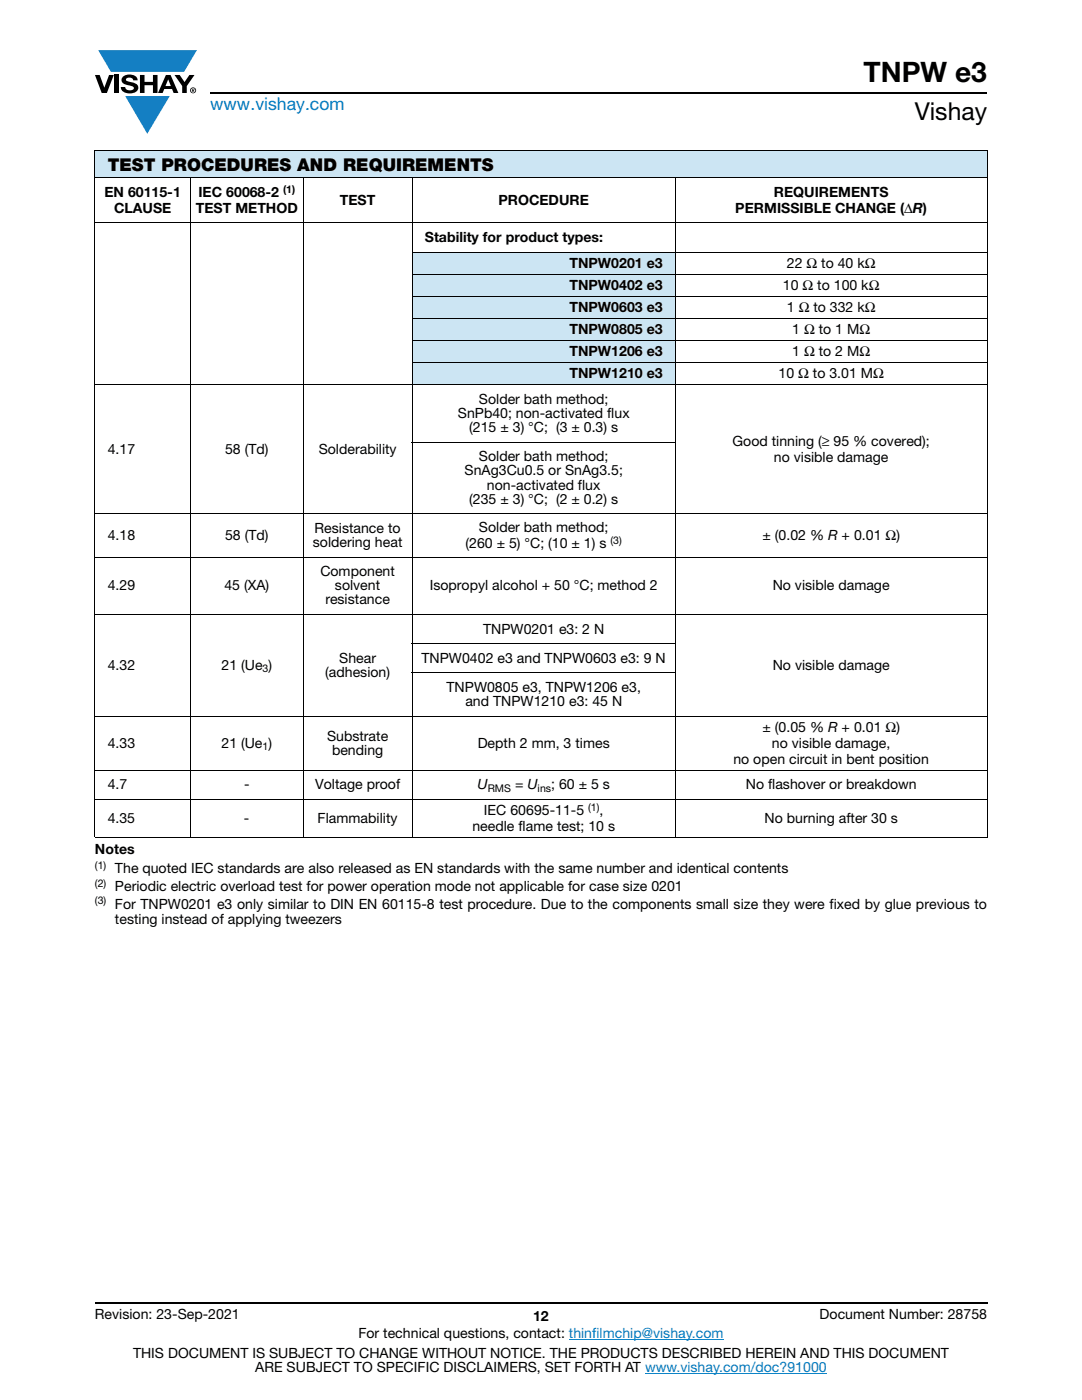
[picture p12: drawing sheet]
<svg xmlns="http://www.w3.org/2000/svg" width="216mm" height="279mm" viewBox="0 0 216 279" stroke-linecap="round" stroke-linejoin="round" font-family="sans-serif">
<defs><g id="words">
<text font-size="5.6" x="172.3" y="16.4">TNPW e3</text>
<text font-size="4.9" x="182.5" y="24">Vishay</text>
<text font-size="3.5" fill="#007ec4" x="42" y="21.9">www.vishay.com</text>
<text font-size="3.5" x="21.5" y="34.1">TEST PROCEDURES AND REQUIREMENTS</text>
<g font-size="2.8">
<text x="20.8" y="39.3">EN 60115-1</text>
<text x="39.6" y="39.3">IEC 60068-2</text>
<text x="67.8" y="40.9">TEST</text>
<text x="99.5" y="40.9">PROCEDURE</text>
<text x="154.4" y="39.3">REQUIREMENTS</text>
<text x="22.8" y="42.5">CLAUSE</text>
<text x="39.1" y="42.5">TEST METHOD</text>
<text x="146.7" y="42.5">PERMISSIBLE CHANGE (ΔR)</text>
<text x="84.8" y="48.3">Stability for product types:</text>
<text x="113.6" y="53.4">TNPW0201 e3</text>
<text x="157" y="53.4">22 Ω to 40 kΩ</text>
<text x="113.6" y="57.8">TNPW0402 e3</text>
<text x="156.2" y="57.8">10 Ω to 100 kΩ</text>
<text x="113.6" y="62.3">TNPW0603 e3</text>
<text x="157" y="62.3">1 Ω to 332 kΩ</text>
<text x="113.6" y="66.7">TNPW0805 e3</text>
<text x="113.6" y="71.1">TNPW1206 e3</text>
<text x="158.1" y="66.7">1 Ω to 1 MΩ</text>
<text x="158.1" y="71.1">1 Ω to 2 MΩ</text>
<text x="113.6" y="75.5">TNPW1210 e3</text>
<text x="155.3" y="75.5">10 Ω to 3.01 MΩ</text>
<text x="91.4" y="83.4">SnPb40; non-activated flux</text>
<text x="95.6" y="80.6">Solder bath method;</text>
<text x="93.6" y="86.2">(215 ± 3) °C; (3 ± 0.3) s</text>
<text x="146.2" y="89">Good tinning (≥ 95 % covered);</text>
<text x="21.5" y="90.6">4.17</text>
<text x="44.9" y="90.6">58 (Td)</text>
<text x="63.6" y="90.6">Solderability</text>
<text x="92.7" y="94.9">SnAg3Cu0.5 or SnAg3.5;</text>
<text x="95.6" y="92.1">Solder bath method;</text>
<text x="154.4" y="92.1">no visible damage</text>
<text x="93.6" y="100.5">(235 ± 3) °C; (2 ± 0.2) s</text>
<text x="97.2" y="97.7">non-activated flux</text>
<text x="21.5" y="107.8">4.18</text>
<text x="44.9" y="107.8">58 (Td)</text>
<text x="62.8" y="106.3">Resistance to</text>
<text x="95.6" y="106.2">Solder bath method;</text>
<text x="152.1" y="107.8">± (0.02 % R + 0.01 Ω)</text>
<text x="62.4" y="109.2">soldering heat</text>
<text x="92.9" y="109.3">(260 ± 5) °C; (10 ± 1) s</text>
<text x="21.5" y="117.8">4.29</text>
<text x="44.8" y="117.8">45 (XA)</text>
<text x="63.9" y="115">Component</text>
<text x="66.8" y="117.8">solvent</text>
<text x="85.7" y="117.8">Isopropyl alcohol + 50 °C; method 2</text>
<text x="154.2" y="117.8">No visible damage</text>
<text x="64.9" y="120.6">resistance</text>
<text x="96.4" y="126.4">TNPW0201 e3: 2 N</text>
<text x="21.5" y="133.7">4.32</text>
<text x="44.2" y="133.7">21 (Ue )</text>
<text x="64.9" y="135.1">(adhesion)</text>
<text x="67.7" y="132.3">Shear</text>
<text x="84.1" y="132.3">TNPW0402 e3 and TNPW0603 e3: 9 N</text>
<text x="154.2" y="133.7">No visible damage</text>
<text x="89.1" y="138.1">TNPW0805 e3, TNPW1206 e3,</text>
<text x="92.9" y="140.9">and TNPW1210 e3: 45 N</text>
<text x="21.5" y="149.2">4.33</text>
<text x="44.2" y="149.2">21 (Ue )</text>
<text x="65.3" y="147.8">Substrate</text>
<text x="95.3" y="149.2">Depth 2 mm, 3 times</text>
<text x="152.1" y="146">± (0.05 % R + 0.01 Ω)</text>
<text x="154" y="149.2">no visible damage,</text>
<text x="66.3" y="150.6">bending</text>
<text x="146.3" y="152.4">no open circuit in bent position</text>
<text x="21.5" y="157.5">4.7</text>
<text x="48.7" y="157.5">-</text>
<text x="62.9" y="157.5">Voltage proof</text>
<text x="95.3" y="157.5">U</text>
<text x="102.8" y="157.5">= U</text>
<text x="110" y="157.5">; 60 ± 5 s</text>
<text x="148.8" y="157.5">No flashover or breakdown</text>
<text x="21.5" y="164.2">4.35</text>
<text x="48.7" y="164.2">-</text>
<text x="63.4" y="164.2">Flammability</text>
<text x="94.3" y="165.8">needle flame test; 10 s</text>
<text x="96.6" y="162.6">IEC 60695-11-5</text>
<text x="119.6" y="162.6">,</text>
<text x="152.6" y="164.2">No burning after 30 s</text>
<text x="18.9" y="170.4">Notes</text>
<text x="22.9" y="174.3">The quoted IEC standards are also released as EN standards with the same number and identical contents</text>
<text x="22.9" y="177.8">Periodic electric overload test for power operation mode not applicable for case size 0201</text>
<text x="22.9" y="184.5">testing instead of applying tweezers</text>
<text x="22.9" y="181.3">For TNPW0201 e3 only similar to DIN EN 60115-8 test procedure. Due to the components small size they were fixed by glue previous to</text>
<text x="18.9" y="263.3">Revision: 23-Sep-2021</text>
<text x="106.4" y="263.6">12</text>
<text x="163.6" y="263.3">Document Number: 28758</text>
<text x="71.5" y="267.1">For technical questions, contact: thinfilmchip@vishay.com</text>
<text x="26.5" y="271">THIS DOCUMENT IS SUBJECT TO CHANGE WITHOUT NOTICE. THE PRODUCTS DESCRIBED HEREIN AND THIS DOCUMENT</text>
<text x="50.9" y="273.8">ARE SUBJECT TO SPECIFIC DISCLAIMERS, SET FORTH AT www.vishay.com/doc?91000</text>
</g>
<g font-size="2.1">
<text x="56.5" y="38.5">(1)</text>
<text x="121.8" y="108.5">(3)</text>
<text x="52.4" y="134.2">3</text>
<text x="52.4" y="149.7">1</text>
<text x="97.3" y="158">RMS</text>
<text x="107.3" y="158">ins</text>
<text x="117.4" y="161.8">(1)</text>
<text x="18.9" y="173.4">(1)</text>
<text x="18.9" y="176.9">(2)</text>
<text x="18.9" y="180.5">(3)</text>
</g>
</g></defs>
<g fill="#147fc3">
<path d="M19.6 10h19.7l-2.6 4.3h-1.1h-13.5z"/>
<path d="M25 19.2h8.9l-4.5 7.5z"/>
</g>
<g fill="#000">
<path d="M18.9 15h1l.9 2.5 1-2.5h.9l-1.4 3.6h-1zM22.9 15h.9v3.6h-.9zM24.6 15.3a2.1 2.1 0 0 1 2.8 .3l.1 .4h-.9a.79 .79 0 0 0-.7-.5 .79 .79 0 0 0-.8 .4l.3 .3 1 .2a1.08 1.08 0 0 1 1.2 1 1.08 1.08 0 0 1-1.1 1.2 1.73 1.73 0 0 1-2.4-1.2h.9a.96 .96 0 0 0 .8 .6 .96 .96 0 0 0 .9-.4 1.31 1.31 0 0 0-1.2-.6 1.03 1.03 0 0 1-1.1-.6 1.03 1.03 0 0 1 .2-1.1zM27.9 15h.9v1.3h1.7v-1.3h.9v3.6h-.9v-1.6h-1.7v1.6h-.9zM34.8 15h1.1l.9 1.4 1-1.4h1l-1.5 2.2v1.4h-.9v-1.4z"/>
<path d="M33.6 15.9l.5 1.3h-1.1zM33.1 15l-1.6 3.6h1l.3-.8h1.5l.3 .8h1l-1.6-3.6z"/>
<path d="M38.4 17.8h.2v.2h-.2zM38.3 17.7v.7h.1v-.3l.4 .3-.2-.3 .2-.2-.1-.2z"/>
<path d="M38.1 18a.46 .46 0 0 1 .9 0 .46 .46 0 0 1-.9 0zM37.9 18a.6 .6 0 0 0 1.2 0 .6 .6 0 0 0-1.2 0z"/>
</g>
<path d="M42 18.6h155M18.9 260h178.1" fill="none" stroke="#000" stroke-width=".36"/>
<path d="M113.5 267.3h30.9M128.7 274h36.3" fill="none" stroke="#007ec4" stroke-width=".2"/>
<g fill="#cce5f3">
<path d="M18.9 30h178.1v5.5h-178.1z"/>
<path d="M82.2 50.3h52.6v4.4h-52.6z"/>
<path d="M82.2 54.7h52.6v4.4h-52.6z"/>
<path d="M82.2 59.1h52.6v4.4h-52.6z"/>
<path d="M82.2 63.5h52.6v4.4h-52.6z"/>
<path d="M82.2 67.9h52.6v4.5h-52.6z"/>
<path d="M82.2 72.4h52.6v4.4h-52.6z"/>
</g>
<g fill="none" stroke="#000" stroke-width=".2">
<path d="M18.9 30h178.1M18.9 35.5h178.1M18.9 30.1v136.9M38 35.4v131.8M60.5 35.4v131.8M82.2 35.4v131.8M134.8 35.4v131.8M197 30.1v136.9M18.9 44.5h178.1M82.1 50.3h114.9M82.1 54.7h114.9M82.1 59.1h114.9"/>
<path d="M18.9 76.8h178.1M82.1 63.5h114.9M82.1 67.9h114.9M82.1 72.4h114.9M82.1 88.2h52.8M18.9 102.5h178.1M18.9 111.2h178.1M18.9 122.6h178.1M82.1 128.5h52.8M82.1 134.3h52.8M18.9 142.9h178.1M18.9 153.7h178.1"/>
<path d="M18.9 159.5h178.1M18.9 167.1h178.1"/>
</g>
<use href="#words"/>
</svg>
